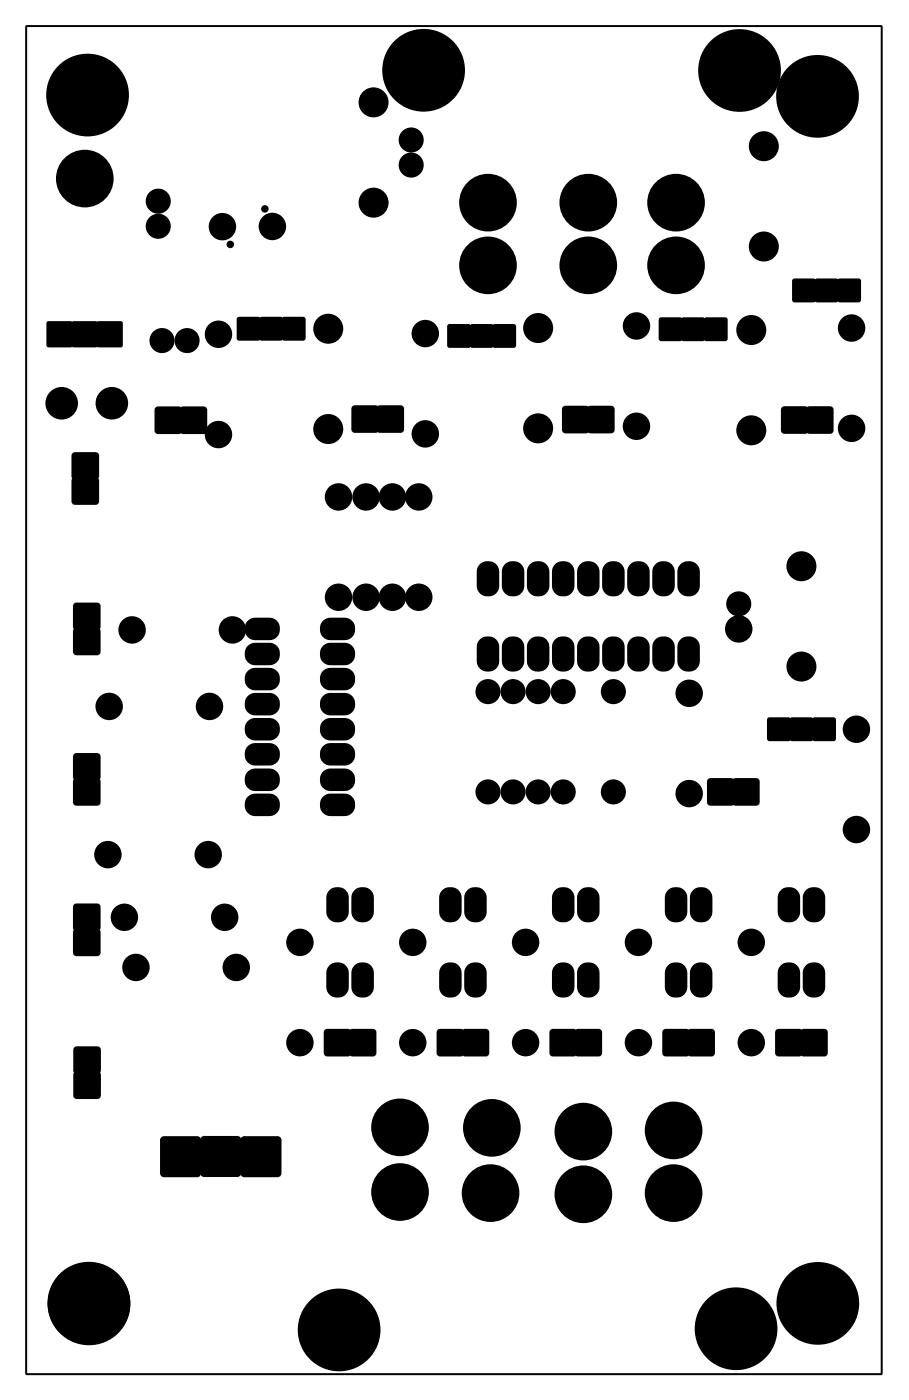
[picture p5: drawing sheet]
<svg xmlns="http://www.w3.org/2000/svg" width="92mm" height="142mm" viewBox="0 0 92 142" stroke-linecap="round" stroke-linejoin="round" font-family="sans-serif">
<g fill="#000">
<path d="M4.7 32.6l.2-.1 2.4 .1 .1 .1-.1 2.4-.1 .1-2.4-.1-.1-.1z" fill-rule="evenodd"/>
<path d="M7.3 32.6l.1-.1 2.4 .1 .1 .1-.1 2.4-.1 .1-2.4-.1-.1-.1z" fill-rule="evenodd"/>
<path d="M9.8 32.6l.2-.1 2.3 .1 .1 .1v2.4l-.2 .1-2.3-.1-.1-.1z" fill-rule="evenodd"/>
<path d="M24 32.2l.2-.1h2.1l.1 .2-.1 2.1-.1 .1-2.1-.1-.1-.1z" fill-rule="evenodd"/>
<path d="M26.3 32.2l.2-.1h2.1l.1 .2-.1 2.1-.2 .1-2.1-.1-.1-.1z" fill-rule="evenodd"/>
<path d="M28.6 32.2l.2-.1h2.1l.1 .2-.1 2.1-.2 .1-2.1-.1-.1-.1z" fill-rule="evenodd"/>
<path d="M45.3 32.9l.2-.1 2.1 .1 .1 .1-.1 2.1-.1 .1h-2.1l-.1-.2z" fill-rule="evenodd"/>
<path d="M47.6 32.9l.2-.1 2.1 .1 .1 .1-.1 2.1-.1 .1h-2.1l-.1-.2z" fill-rule="evenodd"/>
<path d="M49.9 32.9l.2-.1 2.1 .1 .1 .1-.1 2.1-.2 .1h-2.1v-.2z" fill-rule="evenodd"/>
<path d="M66.8 32.2l.1-.1 2.1 .1 .1 .2v2.1l-.2 .1-2.1-.1-.1-.2z" fill-rule="evenodd"/>
<path d="M69.1 32.2l.1-.1 2.1 .1 .1 .2v2.1l-.2 .1-2.1-.1-.1-.2z" fill-rule="evenodd"/>
<path d="M71.4 32.2l2.1-.1 .1 .1 .1 2.1-.1 .2-2.1 .1-.2-.1v-2.1z" fill-rule="evenodd"/>
<path d="M80.3 28.3l.2-.1 2.1 .1v.1v2.1l-.2 .1h-2.1l-.1-.2z" fill-rule="evenodd"/>
<path d="M82.6 28.3l.1-.1 2.1 .1 .1 .1v2.1l-.2 .1h-2.1l-.1-.2z" fill-rule="evenodd"/>
<path d="M84.9 28.3l2.1-.1 .2 .1v2.1l-.1 .2h-2.1l-.1-.1-.1-2.1z" fill-rule="evenodd"/>
<path d="M7.3 45.9l.3-.1h2.1a.38 .38 0 0 1 .3 .4v2a.38 .38 0 0 1-.3 .4h-2.1a.38 .38 0 0 1-.4-.4v-2.1z" fill-rule="evenodd"/>
<path d="M7.3 48.4l.3-.1h2.1a.38 .38 0 0 1 .3 .4v2.1a.38 .38 0 0 1-.3 .3h-2.1a.38 .38 0 0 1-.4-.3v-2.1z" fill-rule="evenodd"/>
<path d="M15.8 41.3l.2-.1h2.1a.38 .38 0 0 1 .3 .3v2.1a.38 .38 0 0 1-.3 .4h-2.1a.38 .38 0 0 1-.4-.4v-2.1z" fill-rule="evenodd"/>
<path d="M18.3 41.3l.2-.1h2.1a.38 .38 0 0 1 .4 .3v2.1a.38 .38 0 0 1-.4 .4h-2a.38 .38 0 0 1-.4-.4v-2.1z" fill-rule="evenodd"/>
<path d="M35.7 41.2l.2-.2h2.1a.38 .38 0 0 1 .4 .4v2.1a.38 .38 0 0 1-.4 .3h-2a.38 .38 0 0 1-.4-.3v-2.1z" fill-rule="evenodd"/>
<path d="M38.2 41.2l.3-.2h2a.38 .38 0 0 1 .4 .4v2.1a.38 .38 0 0 1-.4 .3h-2a.38 .38 0 0 1-.4-.3v-2.1z" fill-rule="evenodd"/>
<path d="M48.6 57.2a1.16 1.16 0 0 1 1.2-.3 1.16 1.16 0 0 1 .8 1v1.4a1.14 1.14 0 0 1-1.2 1.1 1.14 1.14 0 0 1-1.1-1.1v-1.6z" fill-rule="evenodd"/>
<path d="M51.1 57.2a1.16 1.16 0 0 1 1.3-.3 1.16 1.16 0 0 1 .7 1v1.4a1.14 1.14 0 0 1-1.1 1.1 1.14 1.14 0 0 1-1.2-1.1v-1.6z" fill-rule="evenodd"/>
<path d="M53.7 57.2a1.16 1.16 0 0 1 1.2-.3 1.16 1.16 0 0 1 .7 1v1.4a1.14 1.14 0 0 1-1.1 1.1 1.14 1.14 0 0 1-1.1-1.1v-1.6z" fill-rule="evenodd"/>
<path d="M56.2 57.2a1.16 1.16 0 0 1 1.2-.3 1.16 1.16 0 0 1 .8 1v1.4a1.14 1.14 0 0 1-1.2 1.1 1.14 1.14 0 0 1-1.1-1.1v-1.6z" fill-rule="evenodd"/>
<path d="M57 41.2l.3-.1h2a.38 .38 0 0 1 .4 .4v2a.38 .38 0 0 1-.4 .4h-2a.38 .38 0 0 1-.4-.4v-2.1z" fill-rule="evenodd"/>
<path d="M58.8 57.2a1.16 1.16 0 0 1 1.2-.3 1.16 1.16 0 0 1 .7 1v1.4a1.14 1.14 0 0 1-1.1 1.1 1.14 1.14 0 0 1-1.2-1.1l.1-1.6z" fill-rule="evenodd"/>
<path d="M59.6 41.2l.2-.1h2.1a.38 .38 0 0 1 .4 .4v2a.38 .38 0 0 1-.4 .4h-2.1a.38 .38 0 0 1-.3-.4v-2.1z" fill-rule="evenodd"/>
<path d="M61.3 57.2a1.16 1.16 0 0 1 1.2-.3 1.16 1.16 0 0 1 .8 1v1.4a1.14 1.14 0 0 1-1.2 1.1 1.14 1.14 0 0 1-1.1-1.1v-1.6z" fill-rule="evenodd"/>
<path d="M63.8 57.2a1.16 1.16 0 0 1 1.3-.3 1.16 1.16 0 0 1 .7 1v1.4a1.14 1.14 0 0 1-1.1 1.1 1.14 1.14 0 0 1-1.2-1.1v-1.6z" fill-rule="evenodd"/>
<path d="M66.4 57.2a1.16 1.16 0 0 1 1.2-.3 1.16 1.16 0 0 1 .7 1v1.4a1.14 1.14 0 0 1-1.1 1.1 1.14 1.14 0 0 1-1.1-1.1v-1.6z" fill-rule="evenodd"/>
<path d="M68.9 57.2a1.16 1.16 0 0 1 1.2-.3 1.16 1.16 0 0 1 .8 1v1.4a1.14 1.14 0 0 1-1.2 1.1 1.14 1.14 0 0 1-1.1-1.1v-1.6z" fill-rule="evenodd"/>
<path d="M79.2 41.3l.2-.2h2.1a.38 .38 0 0 1 .4 .4v2.1a.38 .38 0 0 1-.4 .3h-2a.38 .38 0 0 1-.4-.3v-2.1z" fill-rule="evenodd"/>
<path d="M81.7 41.3l.3-.2h2.1a.38 .38 0 0 1 .3 .4v2.1a.38 .38 0 0 1-.3 .3h-2.1a.38 .38 0 0 1-.4-.3v-2.1z" fill-rule="evenodd"/>
<path d="M7.5 76.4l.2-.1h2.1a.38 .38 0 0 1 .4 .4v2a.38 .38 0 0 1-.4 .4h-2a.38 .38 0 0 1-.4-.4v-2.1z" fill-rule="evenodd"/>
<path d="M7.5 78.9l.2-.1h2.1a.38 .38 0 0 1 .4 .4v2a.38 .38 0 0 1-.4 .4h-2a.38 .38 0 0 1-.4-.4v-2z" fill-rule="evenodd"/>
<path d="M7.5 61.1l.2-.1h2.1a.38 .38 0 0 1 .4 .4v2.1a.38 .38 0 0 1-.4 .3h-2a.38 .38 0 0 1-.4-.3v-2.1z" fill-rule="evenodd"/>
<path d="M7.5 63.7l.2-.1h2.1a.38 .38 0 0 1 .4 .4v2a.38 .38 0 0 1-.4 .4h-2a.38 .38 0 0 1-.4-.4v-2.1z" fill-rule="evenodd"/>
<path d="M25.1 73l.5-.3h1.7a1.14 1.14 0 0 1 1.1 1.2 1.14 1.14 0 0 1-1.1 1.1h-1.4a1.15 1.15 0 0 1-1.1-.7 1.15 1.15 0 0 1 .3-1.3z" fill-rule="evenodd"/>
<path d="M25.1 75.6l.5-.3h1.7a1.14 1.14 0 0 1 1.1 1.1 1.14 1.14 0 0 1-1.1 1.1h-1.4a1.15 1.15 0 0 1-1.1-.7 1.15 1.15 0 0 1 .3-1.2z" fill-rule="evenodd"/>
<path d="M25.1 78.2l.5-.3 1.7-.1a1.14 1.14 0 0 1 1.1 1.2 1.14 1.14 0 0 1-1.1 1.1h-1.4a1.15 1.15 0 0 1-1.1-.7 1.15 1.15 0 0 1 .3-1.2z" fill-rule="evenodd"/>
<path d="M25.1 68l.5-.3 1.7-.1a1.14 1.14 0 0 1 1.1 1.2 1.14 1.14 0 0 1-1.1 1.1h-1.4a1.15 1.15 0 0 1-1.1-.7 1.15 1.15 0 0 1 .3-1.2z" fill-rule="evenodd"/>
<path d="M25.1 70.5l.5-.3h1.7a1.14 1.14 0 0 1 1.1 1.1 1.14 1.14 0 0 1-1.1 1.2h-1.4a1.15 1.15 0 0 1-1.1-.8 1.15 1.15 0 0 1 .3-1.2z" fill-rule="evenodd"/>
<path d="M25.1 62.9l.5-.3h1.7a1.14 1.14 0 0 1 1.1 1.1 1.14 1.14 0 0 1-1.1 1.1h-1.4a1.15 1.15 0 0 1-1.1-.7 1.15 1.15 0 0 1 .3-1.2z" fill-rule="evenodd"/>
<path d="M25.1 65.4l.5-.3h1.7a1.14 1.14 0 0 1 1.1 1.1 1.14 1.14 0 0 1-1.1 1.2h-1.4a1.15 1.15 0 0 1-1.1-.7 1.15 1.15 0 0 1 .3-1.3z" fill-rule="evenodd"/>
<path d="M32.7 75.6l.6-.3h1.6a1.14 1.14 0 0 1 1.1 1.1 1.14 1.14 0 0 1-1.1 1.1h-1.4a1.15 1.15 0 0 1-1.1-.7 1.15 1.15 0 0 1 .3-1.2z" fill-rule="evenodd"/>
<path d="M32.7 73l.6-.3h1.6a1.14 1.14 0 0 1 1.1 1.2 1.14 1.14 0 0 1-1.1 1.1h-1.4a1.15 1.15 0 0 1-1.1-.7 1.15 1.15 0 0 1 .3-1.3z" fill-rule="evenodd"/>
<path d="M32.7 78.2l.6-.3 1.6-.1a1.14 1.14 0 0 1 1.1 1.2 1.14 1.14 0 0 1-1.1 1.1h-1.4a1.15 1.15 0 0 1-1.1-.7 1.15 1.15 0 0 1 .3-1.2z" fill-rule="evenodd"/>
<path d="M32.7 70.5l.6-.3h1.6a1.14 1.14 0 0 1 1.1 1.1 1.14 1.14 0 0 1-1.1 1.2h-1.4a1.15 1.15 0 0 1-1.1-.8 1.15 1.15 0 0 1 .3-1.2z" fill-rule="evenodd"/>
<path d="M32.7 68l.6-.3 1.6-.1a1.14 1.14 0 0 1 1.1 1.2 1.14 1.14 0 0 1-1.1 1.1h-1.4a1.15 1.15 0 0 1-1.1-.7 1.15 1.15 0 0 1 .3-1.2z" fill-rule="evenodd"/>
<path d="M32.7 65.4l.6-.3h1.6a1.14 1.14 0 0 1 1.1 1.1 1.14 1.14 0 0 1-1.1 1.2h-1.4a1.15 1.15 0 0 1-1.1-.7 1.15 1.15 0 0 1 .3-1.3z" fill-rule="evenodd"/>
<path d="M32.7 62.9l.6-.3h1.6a1.14 1.14 0 0 1 1.1 1.1 1.14 1.14 0 0 1-1.1 1.1h-1.4a1.15 1.15 0 0 1-1.1-.7 1.15 1.15 0 0 1 .3-1.2z" fill-rule="evenodd"/>
<path d="M48.6 64.8a1.16 1.16 0 0 1 1.2-.3 1.16 1.16 0 0 1 .8 1v1.5a1.14 1.14 0 0 1-1.2 1 1.14 1.14 0 0 1-1.1-1v-1.7z" fill-rule="evenodd"/>
<path d="M51.1 64.8a1.16 1.16 0 0 1 1.3-.3 1.16 1.16 0 0 1 .7 1v1.5a1.14 1.14 0 0 1-1.1 1 1.14 1.14 0 0 1-1.2-1v-1.7z" fill-rule="evenodd"/>
<path d="M53.7 64.8a1.16 1.16 0 0 1 1.2-.3 1.16 1.16 0 0 1 .7 1v1.5a1.14 1.14 0 0 1-1.1 1 1.14 1.14 0 0 1-1.1-1v-1.7z" fill-rule="evenodd"/>
<path d="M56.2 64.8a1.16 1.16 0 0 1 1.2-.3 1.16 1.16 0 0 1 .8 1v1.5a1.14 1.14 0 0 1-1.2 1 1.14 1.14 0 0 1-1.1-1v-1.7z" fill-rule="evenodd"/>
<path d="M58.8 64.8a1.16 1.16 0 0 1 1.2-.3 1.16 1.16 0 0 1 .7 1v1.5a1.14 1.14 0 0 1-1.1 1 1.14 1.14 0 0 1-1.2-1l.1-1.7z" fill-rule="evenodd"/>
<path d="M61.3 64.8a1.16 1.16 0 0 1 1.2-.3 1.16 1.16 0 0 1 .8 1v1.5a1.14 1.14 0 0 1-1.2 1 1.14 1.14 0 0 1-1.1-1v-1.7z" fill-rule="evenodd"/>
<path d="M63.8 64.8a1.16 1.16 0 0 1 1.3-.3 1.16 1.16 0 0 1 .7 1v1.5a1.14 1.14 0 0 1-1.1 1 1.14 1.14 0 0 1-1.2-1v-1.7z" fill-rule="evenodd"/>
<path d="M66.4 64.8a1.16 1.16 0 0 1 1.2-.3 1.16 1.16 0 0 1 .7 1v1.5a1.14 1.14 0 0 1-1.1 1 1.14 1.14 0 0 1-1.1-1v-1.7z" fill-rule="evenodd"/>
<path d="M68.9 64.8a1.16 1.16 0 0 1 1.2-.3 1.16 1.16 0 0 1 .8 1v1.5a1.14 1.14 0 0 1-1.2 1 1.14 1.14 0 0 1-1.1-1v-1.7z" fill-rule="evenodd"/>
<path d="M71.7 78.9l.2-.1h2.1a.38 .38 0 0 1 .4 .4v2a.38 .38 0 0 1-.4 .4h-2a.38 .38 0 0 1-.4-.4v-2z" fill-rule="evenodd"/>
<path d="M74.3 78.9l.2-.1h2.1a.38 .38 0 0 1 .3 .4v2a.38 .38 0 0 1-.3 .4h-2.1a.38 .38 0 0 1-.4-.4v-2z" fill-rule="evenodd"/>
<path d="M77.7 72.7h.2h2.1l.1 .2-.1 2.1-.1 .1-2.1-.1-.1-.2z" fill-rule="evenodd"/>
<path d="M80 72.7h.2h2.1l.1 .2-.1 2.1-.1 .1-2.1-.1-.1-.2z" fill-rule="evenodd"/>
<path d="M82.3 72.7h.2h2.1l.1 .2-.1 2.1-.2 .1-2.1-.1v-.2z" fill-rule="evenodd"/>
<path d="M7.5 91.6l.2-.1h2.1a.38 .38 0 0 1 .4 .4v2a.38 .38 0 0 1-.4 .4h-2a.38 .38 0 0 1-.4-.4v-2z" fill-rule="evenodd"/>
<path d="M7.5 94.2l.2-.1h2.1a.38 .38 0 0 1 .4 .3v2.1a.38 .38 0 0 1-.4 .4h-2a.38 .38 0 0 1-.4-.4v-2.1z" fill-rule="evenodd"/>
<path d="M25.1 80.7l.5-.3h1.7a1.14 1.14 0 0 1 1.1 1.1 1.14 1.14 0 0 1-1.1 1.2h-1.4a1.15 1.15 0 0 1-1.1-.8 1.15 1.15 0 0 1 .3-1.2z" fill-rule="evenodd"/>
<path d="M33.4 97.8a1.16 1.16 0 0 1 1.2-.3 1.16 1.16 0 0 1 .7 1.1v1.4a1.14 1.14 0 0 1-1.1 1.1 1.14 1.14 0 0 1-1.2-1.1l.1-1.7z" fill-rule="evenodd"/>
<path d="M33.4 90.2a1.16 1.16 0 0 1 1.2-.3 1.16 1.16 0 0 1 .7 1v1.5a1.14 1.14 0 0 1-1.1 1 1.14 1.14 0 0 1-1.2-1l.1-1.7z" fill-rule="evenodd"/>
<path d="M32.7 80.7l.6-.3h1.6a1.14 1.14 0 0 1 1.1 1.1 1.14 1.14 0 0 1-1.1 1.2h-1.4a1.15 1.15 0 0 1-1.1-.8 1.15 1.15 0 0 1 .3-1.2z" fill-rule="evenodd"/>
<path d="M35.9 97.8a1.16 1.16 0 0 1 1.2-.3 1.16 1.16 0 0 1 .8 1.1v1.4a1.14 1.14 0 0 1-1.2 1.1 1.14 1.14 0 0 1-1.1-1.1v-1.7z" fill-rule="evenodd"/>
<path d="M35.9 90.2a1.16 1.16 0 0 1 1.2-.3 1.16 1.16 0 0 1 .8 1v1.5a1.14 1.14 0 0 1-1.2 1 1.14 1.14 0 0 1-1.1-1v-1.7z" fill-rule="evenodd"/>
<path d="M44.8 97.8a1.16 1.16 0 0 1 1.2-.3 1.16 1.16 0 0 1 .8 1.1v1.4a1.14 1.14 0 0 1-1.2 1.1 1.14 1.14 0 0 1-1.1-1.1v-1.7z" fill-rule="evenodd"/>
<path d="M44.8 90.2a1.16 1.16 0 0 1 1.2-.3 1.16 1.16 0 0 1 .8 1v1.5a1.14 1.14 0 0 1-1.2 1 1.14 1.14 0 0 1-1.1-1v-1.7z" fill-rule="evenodd"/>
<path d="M47.3 97.8a1.16 1.16 0 0 1 1.3-.3 1.16 1.16 0 0 1 .7 1.1v1.4a1.14 1.14 0 0 1-1.1 1.1 1.14 1.14 0 0 1-1.2-1.1v-1.7z" fill-rule="evenodd"/>
<path d="M47.3 90.2a1.16 1.16 0 0 1 1.3-.3 1.16 1.16 0 0 1 .7 1v1.5a1.14 1.14 0 0 1-1.1 1 1.14 1.14 0 0 1-1.2-1v-1.7z" fill-rule="evenodd"/>
<path d="M56.2 97.8a1.16 1.16 0 0 1 1.2-.3 1.16 1.16 0 0 1 .8 1.1v1.4a1.14 1.14 0 0 1-1.2 1.1 1.14 1.14 0 0 1-1.1-1.1v-1.7z" fill-rule="evenodd"/>
<path d="M56.2 90.2a1.16 1.16 0 0 1 1.2-.3 1.16 1.16 0 0 1 .8 1v1.5a1.14 1.14 0 0 1-1.2 1 1.14 1.14 0 0 1-1.1-1v-1.7z" fill-rule="evenodd"/>
<path d="M58.8 97.8a1.16 1.16 0 0 1 1.2-.3 1.16 1.16 0 0 1 .7 1.1v1.4a1.14 1.14 0 0 1-1.1 1.1 1.14 1.14 0 0 1-1.2-1.1l.1-1.7z" fill-rule="evenodd"/>
<path d="M58.8 90.2a1.16 1.16 0 0 1 1.2-.3 1.16 1.16 0 0 1 .7 1v1.5a1.14 1.14 0 0 1-1.1 1 1.14 1.14 0 0 1-1.2-1l.1-1.7z" fill-rule="evenodd"/>
<path d="M67.6 97.8a1.16 1.16 0 0 1 1.3-.3 1.16 1.16 0 0 1 .7 1.1v1.4a1.14 1.14 0 0 1-1.1 1.1 1.14 1.14 0 0 1-1.2-1.1l.1-1.7z" fill-rule="evenodd"/>
<path d="M67.6 90.2a1.16 1.16 0 0 1 1.3-.3 1.16 1.16 0 0 1 .7 1v1.5a1.14 1.14 0 0 1-1.1 1 1.14 1.14 0 0 1-1.2-1l.1-1.7z" fill-rule="evenodd"/>
<path d="M70.2 97.8a1.16 1.16 0 0 1 1.2-.3 1.16 1.16 0 0 1 .8 1.1v1.4a1.14 1.14 0 0 1-1.2 1.1 1.14 1.14 0 0 1-1.1-1.1v-1.7z" fill-rule="evenodd"/>
<path d="M70.2 90.2a1.16 1.16 0 0 1 1.2-.3 1.16 1.16 0 0 1 .8 1v1.5a1.14 1.14 0 0 1-1.2 1 1.14 1.14 0 0 1-1.1-1v-1.7z" fill-rule="evenodd"/>
<path d="M79.1 97.8a1.16 1.16 0 0 1 1.2-.3 1.16 1.16 0 0 1 .7 1.1v1.4a1.14 1.14 0 0 1-1.1 1.1 1.14 1.14 0 0 1-1.1-1.1v-1.7z" fill-rule="evenodd"/>
<path d="M79.1 90.2a1.16 1.16 0 0 1 1.2-.3 1.16 1.16 0 0 1 .7 1v1.5a1.14 1.14 0 0 1-1.1 1 1.14 1.14 0 0 1-1.1-1v-1.7z" fill-rule="evenodd"/>
<path d="M81.6 97.8a1.16 1.16 0 0 1 1.2-.3 1.16 1.16 0 0 1 .8 1.1v1.4a1.14 1.14 0 0 1-1.2 1.1 1.14 1.14 0 0 1-1.1-1.1v-1.7z" fill-rule="evenodd"/>
<path d="M81.6 90.2a1.16 1.16 0 0 1 1.2-.3 1.16 1.16 0 0 1 .8 1v1.5a1.14 1.14 0 0 1-1.2 1 1.14 1.14 0 0 1-1.1-1v-1.7z" fill-rule="evenodd"/>
<path d="M7.5 106.1l.3-.1h2a.38 .38 0 0 1 .4 .4v2a.38 .38 0 0 1-.4 .4h-2a.38 .38 0 0 1-.4-.4v-2.1z" fill-rule="evenodd"/>
<path d="M7.5 108.6l.3-.1h2a.38 .38 0 0 1 .4 .4v2a.38 .38 0 0 1-.4 .4h-2a.38 .38 0 0 1-.4-.4v-2z" fill-rule="evenodd"/>
<path d="M16.3 115.2l.3-.1h3.3a.41 .41 0 0 1 .5 .4v3.3a.41 .41 0 0 1-.5 .4h-3.3a.41 .41 0 0 1-.4-.4v-3.3z" fill-rule="evenodd"/>
<path d="M20.4 115.2l.3-.1h3.3a.41 .41 0 0 1 .4 .4v3.3a.41 .41 0 0 1-.4 .4h-3.3a.41 .41 0 0 1-.4-.4v-3.4z" fill-rule="evenodd"/>
<path d="M24.4 115.2l.3-.1h3.4a.41 .41 0 0 1 .4 .4v3.3a.41 .41 0 0 1-.4 .4h-3.3a.41 .41 0 0 1-.5-.4v-3.3z" fill-rule="evenodd"/>
<path d="M32.9 104.3l.2-.1h2.1a.38 .38 0 0 1 .4 .4v2a.38 .38 0 0 1-.4 .4h-2a.38 .38 0 0 1-.4-.4v-2z" fill-rule="evenodd"/>
<path d="M35.4 104.3l.3-.1h2a.38 .38 0 0 1 .4 .4v2a.38 .38 0 0 1-.4 .4h-2a.38 .38 0 0 1-.4-.4v-2z" fill-rule="evenodd"/>
<path d="M44.3 104.3l.3-.1h2a.38 .38 0 0 1 .4 .4v2a.38 .38 0 0 1-.4 .4h-2a.38 .38 0 0 1-.4-.4v-2z" fill-rule="evenodd"/>
<path d="M46.9 104.3l.2-.1h2.1a.38 .38 0 0 1 .4 .4v2a.38 .38 0 0 1-.4 .4h-2.1a.38 .38 0 0 1-.3-.4v-2z" fill-rule="evenodd"/>
<path d="M55.8 104.3l.2-.1h2.1a.38 .38 0 0 1 .3 .4v2a.38 .38 0 0 1-.3 .4h-2.1a.38 .38 0 0 1-.4-.4v-2z" fill-rule="evenodd"/>
<path d="M58.3 104.3l.2-.1h2.1a.38 .38 0 0 1 .4 .4v2a.38 .38 0 0 1-.4 .4h-2a.38 .38 0 0 1-.4-.4v-2z" fill-rule="evenodd"/>
<path d="M67.2 104.3l.2-.1h2.1a.38 .38 0 0 1 .4 .4v2a.38 .38 0 0 1-.4 .4h-2a.38 .38 0 0 1-.4-.4v-2z" fill-rule="evenodd"/>
<path d="M69.7 104.3l.3-.1h2a.38 .38 0 0 1 .4 .4v2a.38 .38 0 0 1-.4 .4h-2a.38 .38 0 0 1-.4-.4v-2z" fill-rule="evenodd"/>
<path d="M78.6 104.3l.2-.1h2.1a.38 .38 0 0 1 .4 .4v2a.38 .38 0 0 1-.4 .4h-2a.38 .38 0 0 1-.4-.4v-2z" fill-rule="evenodd"/>
<path d="M81.2 104.3l.2-.1h2.1a.38 .38 0 0 1 .3 .4v2a.38 .38 0 0 1-.3 .4h-2.1a.38 .38 0 0 1-.4-.4v-2z" fill-rule="evenodd"/>
<circle cx="8.6" cy="18.1" r="2.92"/>
<circle cx="8.9" cy="9.6" r="4.2"/>
<circle cx="37.8" cy="10.4" r="1.52"/>
<circle cx="41.6" cy="16.7" r="1.27"/>
<circle cx="41.6" cy="14.2" r="1.27"/>
<circle cx="42.9" cy="7.1" r="4.2"/>
<circle cx="74.9" cy="7.1" r="4.2"/>
<circle cx="77.4" cy="14.8" r="1.52"/>
<circle cx="82.8" cy="9.8" r="4.2"/>
<circle cx="16" cy="20.4" r="1.27"/>
<circle cx="16" cy="22.9" r="1.27"/>
<circle cx="16.4" cy="34.5" r="1.27"/>
<circle cx="18.9" cy="34.5" r="1.27"/>
<circle cx="22.1" cy="33.9" r="1.39"/>
<circle cx="22.5" cy="23" r="1.39"/>
<circle cx="23.3" cy="24.8" r=".38"/>
<circle cx="26.8" cy="21.2" r=".38"/>
<circle cx="27.6" cy="22.9" r="1.39"/>
<circle cx="33.2" cy="33.3" r="1.52"/>
<circle cx="37.8" cy="20.5" r="1.52"/>
<circle cx="43.1" cy="33.8" r="1.39"/>
<circle cx="49.4" cy="26.9" r="2.92"/>
<circle cx="49.4" cy="20.5" r="2.92"/>
<circle cx="54.5" cy="33.2" r="1.52"/>
<circle cx="59.6" cy="26.9" r="2.92"/>
<circle cx="59.6" cy="20.5" r="2.92"/>
<circle cx="64.5" cy="33" r="1.39"/>
<circle cx="68.5" cy="20.5" r="2.92"/>
<circle cx="68.5" cy="26.9" r="2.92"/>
<circle cx="76.1" cy="33.4" r="1.52"/>
<circle cx="77.4" cy="25" r="1.52"/>
<circle cx="86.3" cy="33.2" r="1.39"/>
<circle cx="6.2" cy="40.8" r="1.65"/>
<circle cx="11.3" cy="40.8" r="1.65"/>
<circle cx="22.1" cy="44" r="1.39"/>
<circle cx="33.2" cy="43.5" r="1.52"/>
<circle cx="34.3" cy="50.3" r="1.39"/>
<circle cx="37.1" cy="50.3" r="1.39"/>
<circle cx="39.7" cy="50.3" r="1.39"/>
<circle cx="42.4" cy="50.3" r="1.39"/>
<circle cx="43.1" cy="44" r="1.39"/>
<circle cx="54.5" cy="43.4" r="1.52"/>
<circle cx="64.5" cy="43.2" r="1.39"/>
<circle cx="76.1" cy="43.6" r="1.52"/>
<circle cx="81.2" cy="57.4" r="1.52"/>
<circle cx="86.3" cy="43.4" r="1.39"/>
<circle cx="11.1" cy="71.6" r="1.39"/>
<circle cx="13.4" cy="63.8" r="1.39"/>
<circle cx="21.2" cy="71.6" r="1.39"/>
<circle cx="23.5" cy="63.8" r="1.39"/>
<circle cx="34.3" cy="60.5" r="1.39"/>
<circle cx="37.1" cy="60.5" r="1.39"/>
<circle cx="39.7" cy="60.5" r="1.39"/>
<circle cx="42.4" cy="60.5" r="1.39"/>
<circle cx="49.4" cy="70.1" r="1.27"/>
<circle cx="52" cy="70.1" r="1.27"/>
<circle cx="54.5" cy="70.1" r="1.27"/>
<circle cx="57" cy="70.1" r="1.27"/>
<circle cx="62.1" cy="70.1" r="1.27"/>
<circle cx="69.8" cy="70.2" r="1.39"/>
<circle cx="74.8" cy="63.7" r="1.39"/>
<circle cx="74.8" cy="61.2" r="1.27"/>
<circle cx="81.2" cy="67.5" r="1.52"/>
<circle cx="86.7" cy="73.9" r="1.39"/>
<circle cx="10.9" cy="86.6" r="1.39"/>
<circle cx="12.6" cy="92.9" r="1.39"/>
<circle cx="13.8" cy="98" r="1.39"/>
<circle cx="21.1" cy="86.6" r="1.39"/>
<circle cx="22.8" cy="92.9" r="1.39"/>
<circle cx="23.9" cy="98" r="1.39"/>
<circle cx="30.4" cy="95.5" r="1.39"/>
<circle cx="41.8" cy="95.5" r="1.39"/>
<circle cx="49.4" cy="80.2" r="1.27"/>
<circle cx="52" cy="80.2" r="1.27"/>
<circle cx="53.2" cy="95.5" r="1.39"/>
<circle cx="54.5" cy="80.2" r="1.27"/>
<circle cx="57" cy="80.2" r="1.27"/>
<circle cx="62.1" cy="80.2" r="1.27"/>
<circle cx="64.7" cy="95.5" r="1.39"/>
<circle cx="69.8" cy="80.4" r="1.39"/>
<circle cx="76.1" cy="95.5" r="1.39"/>
<circle cx="86.7" cy="84" r="1.39"/>
<circle cx="30.4" cy="105.6" r="1.39"/>
<circle cx="40.5" cy="114.2" r="2.92"/>
<circle cx="41.8" cy="105.6" r="1.39"/>
<circle cx="49.8" cy="114.3" r="2.92"/>
<circle cx="53.2" cy="105.6" r="1.39"/>
<circle cx="59.1" cy="114.6" r="2.92"/>
<circle cx="64.7" cy="105.6" r="1.39"/>
<circle cx="68.2" cy="114.5" r="2.92"/>
<circle cx="76.1" cy="105.6" r="1.39"/>
<circle cx="9" cy="132" r="4.2"/>
<circle cx="9" cy="132.1" r="4.2"/>
<circle cx="34.3" cy="134.7" r="4.2"/>
<circle cx="40.5" cy="120.8" r="2.92"/>
<circle cx="49.7" cy="120.9" r="2.92"/>
<circle cx="59.1" cy="121" r="2.92"/>
<circle cx="68.2" cy="120.9" r="2.92"/>
<circle cx="74.6" cy="134.6" r="4.2"/>
<circle cx="82.8" cy="132" r="4.2"/>
</g>
<path d="M2.6 2.6h86.7v136.6h-86.7z" fill="none" stroke="#000" stroke-width=".2"/>
</svg>
